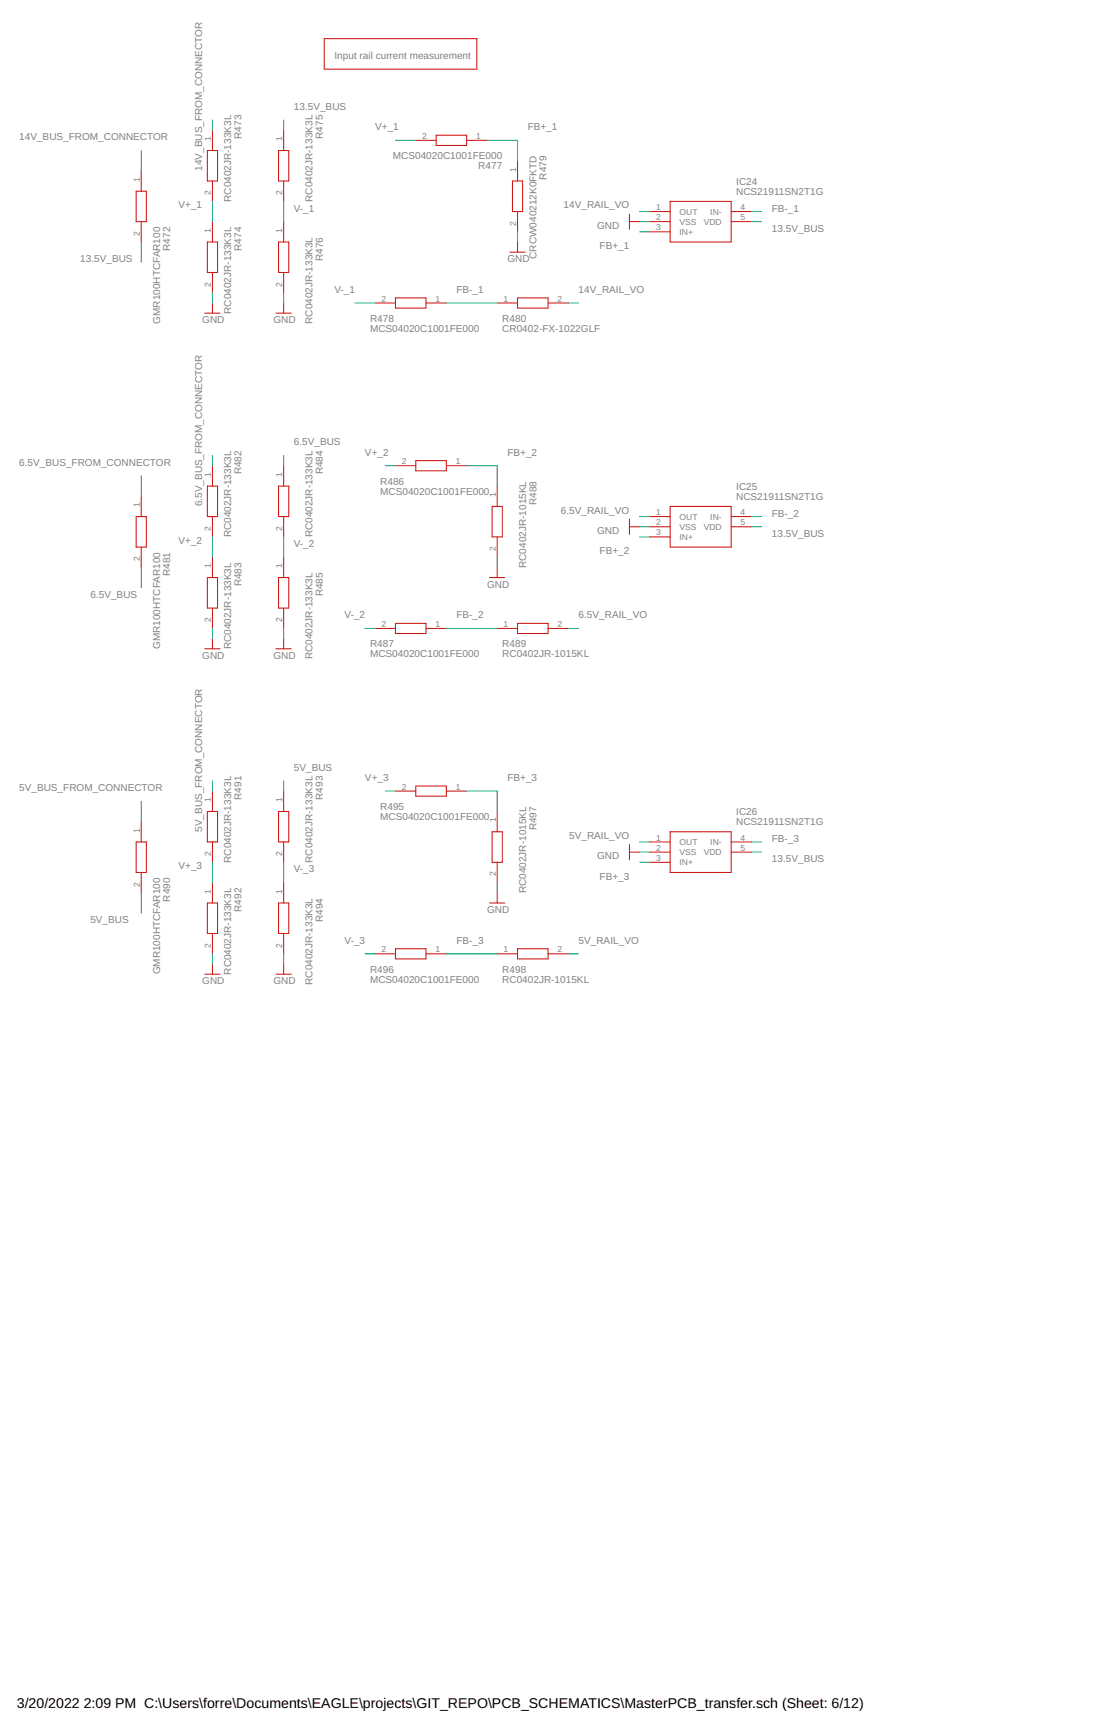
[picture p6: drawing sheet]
<svg xmlns="http://www.w3.org/2000/svg" width="279mm" height="432mm" viewBox="0 0 279 432" stroke-linecap="round" stroke-linejoin="round" font-family="sans-serif">
<defs><g id="words">
<g font-size="3.5">
<text x="4.2" y="426.6">3/20/2022</text>
<text x="20.9" y="426.6">2:09 PM C:\Users\forre\Documents\EAGLE\projects\GIT_REPO\PCB_SCHEMATICS\MasterPCB_transfer.sch (Sheet: 6/12)</text>
</g>
<g font-size="2.5" fill="#808080">
<text x="83.5" y="14.7">Input rail current measurement</text>
<text x="73.4" y="27.4">13.5V_BUS</text>
<text x="4.8" y="35">14V_BUS_FROM_CONNECTOR</text>
<text x="60.3" y="34.7" transform="rotate(-90 60.3 34.7)">R473</text>
<text x="80.6" y="34.7" transform="rotate(-90 80.6 34.7)">R475</text>
<text x="93.7" y="32.5">V+_1</text>
<text x="131.8" y="32.5">FB+_1</text>
<text x="98.1" y="39.7">MCS04020C1001FE000</text>
<text x="50.5" y="42.7" transform="rotate(-90 50.5 42.7)">14V_BUS_FROM_CONNECTOR</text>
<text x="119.4" y="42.3">R477</text>
<text x="136.5" y="44.8" transform="rotate(-90 136.5 44.8)">R479</text>
<text x="183.8" y="46.1">IC24</text>
<text x="44.6" y="52.1">V+_1</text>
<text x="57.7" y="50.4" transform="rotate(-90 57.7 50.4)">RC0402JR-133K3L</text>
<text x="73.4" y="52.8">V-_1</text>
<text x="78.1" y="50.4" transform="rotate(-90 78.1 50.4)">RC0402JR-133K3L</text>
<text x="140.7" y="52.1">14V_RAIL_VO</text>
<text x="183.8" y="48.6">NCS21911SN2T1G</text>
<text x="192.7" y="52.8">FB-_1</text>
<text x="149.1" y="57.1">GND</text>
<text x="192.7" y="57.9">13.5V_BUS</text>
<text x="20" y="65.5">13.5V_BUS</text>
<text x="42.5" y="62.6" transform="rotate(-90 42.5 62.6)">R472</text>
<text x="60.3" y="62.6" transform="rotate(-90 60.3 62.6)">R474</text>
<text x="80.6" y="65.2" transform="rotate(-90 80.6 65.2)">R476</text>
<text x="126.7" y="65.5">GND</text>
<text x="133.9" y="64.7" transform="rotate(-90 133.9 64.7)">CRCW040212K0FKTD</text>
<text x="149.7" y="62.2">FB+_1</text>
<text x="83.5" y="73.1">V-_1</text>
<text x="114" y="73.1">FB-_1</text>
<text x="144.5" y="73.1">14V_RAIL_VO</text>
<text x="40" y="80.8" transform="rotate(-90 40 80.8)">GMR100HTCFAR100</text>
<text x="50.5" y="80.8">GND</text>
<text x="57.7" y="78.3" transform="rotate(-90 57.7 78.3)">RC0402JR-133K3L</text>
<text x="68.3" y="80.8">GND</text>
<text x="78.1" y="80.9" transform="rotate(-90 78.1 80.9)">RC0402JR-133K3L</text>
<text x="92.4" y="82.9">MCS04020C1001FE000</text>
<text x="92.4" y="80.4">R478</text>
<text x="125.4" y="82.9">CR0402-FX-1022GLF</text>
<text x="125.4" y="80.4">R480</text>
<text x="73.4" y="111.2">6.5V_BUS</text>
<text x="91.1" y="113.8">V+_2</text>
<text x="126.7" y="113.8">FB+_2</text>
<text x="4.8" y="116.3">6.5V_BUS_FROM_CONNECTOR</text>
<text x="60.3" y="118.5" transform="rotate(-90 60.3 118.5)">R482</text>
<text x="80.6" y="118.5" transform="rotate(-90 80.6 118.5)">R484</text>
<text x="94.9" y="123.5">MCS04020C1001FE000</text>
<text x="94.9" y="121">R486</text>
<text x="183.8" y="124.8">NCS21911SN2T1G</text>
<text x="183.8" y="122.3">IC25</text>
<text x="50.5" y="126.5" transform="rotate(-90 50.5 126.5)">6.5V_BUS_FROM_CONNECTOR</text>
<text x="133.9" y="126.1" transform="rotate(-90 133.9 126.1)">R488</text>
<text x="140" y="128.2">6.5V_RAIL_VO</text>
<text x="192.7" y="129">FB-_2</text>
<text x="44.6" y="135.9">V+_2</text>
<text x="57.7" y="134.2" transform="rotate(-90 57.7 134.2)">RC0402JR-133K3L</text>
<text x="73.4" y="136.6">V-_2</text>
<text x="78.1" y="134.2" transform="rotate(-90 78.1 134.2)">RC0402JR-133K3L</text>
<text x="149.1" y="133.3">GND</text>
<text x="192.7" y="134.1">13.5V_BUS</text>
<text x="42.5" y="143.9" transform="rotate(-90 42.5 143.9)">R481</text>
<text x="131.4" y="141.8" transform="rotate(-90 131.4 141.8)">RC0402JR-1015KL</text>
<text x="149.7" y="138.4">FB+_2</text>
<text x="22.6" y="149.3">6.5V_BUS</text>
<text x="60.3" y="146.4" transform="rotate(-90 60.3 146.4)">R483</text>
<text x="80.6" y="149" transform="rotate(-90 80.6 149)">R485</text>
<text x="121.6" y="146.8">GND</text>
<text x="86.1" y="154.4">V-_2</text>
<text x="114" y="154.4">FB-_2</text>
<text x="144.5" y="154.4">6.5V_RAIL_VO</text>
<text x="92.4" y="161.6">R487</text>
<text x="125.4" y="161.6">R489</text>
<text x="40" y="162.1" transform="rotate(-90 40 162.1)">GMR100HTCFAR100</text>
<text x="50.5" y="164.6">GND</text>
<text x="57.7" y="162.2" transform="rotate(-90 57.7 162.2)">RC0402JR-133K3L</text>
<text x="68.3" y="164.6">GND</text>
<text x="78.1" y="164.7" transform="rotate(-90 78.1 164.7)">RC0402JR-133K3L</text>
<text x="92.4" y="164.2">MCS04020C1001FE000</text>
<text x="125.4" y="164.2">RC0402JR-1015KL</text>
<text x="4.8" y="197.6">5V_BUS_FROM_CONNECTOR</text>
<text x="73.4" y="192.5">5V_BUS</text>
<text x="91.1" y="195">V+_3</text>
<text x="126.7" y="195">FB+_3</text>
<text x="60.3" y="199.8" transform="rotate(-90 60.3 199.8)">R491</text>
<text x="80.6" y="199.8" transform="rotate(-90 80.6 199.8)">R493</text>
<text x="94.9" y="202.3">R495</text>
<text x="183.8" y="203.5">IC26</text>
<text x="50.5" y="207.7" transform="rotate(-90 50.5 207.7)">5V_BUS_FROM_CONNECTOR</text>
<text x="94.9" y="204.8">MCS04020C1001FE000</text>
<text x="133.9" y="207.4" transform="rotate(-90 133.9 207.4)">R497</text>
<text x="142.1" y="209.5">5V_RAIL_VO</text>
<text x="183.8" y="206.1">NCS21911SN2T1G</text>
<text x="57.7" y="215.5" transform="rotate(-90 57.7 215.5)">RC0402JR-133K3L</text>
<text x="78.1" y="215.5" transform="rotate(-90 78.1 215.5)">RC0402JR-133K3L</text>
<text x="149.1" y="214.6">GND</text>
<text x="192.7" y="215.4">13.5V_BUS</text>
<text x="192.7" y="210.3">FB-_3</text>
<text x="44.6" y="217.1">V+_3</text>
<text x="73.4" y="217.9">V-_3</text>
<text x="149.7" y="219.7">FB+_3</text>
<text x="42.5" y="225.2" transform="rotate(-90 42.5 225.2)">R490</text>
<text x="60.3" y="227.7" transform="rotate(-90 60.3 227.7)">R492</text>
<text x="131.4" y="223.1" transform="rotate(-90 131.4 223.1)">RC0402JR-1015KL</text>
<text x="22.6" y="230.6">5V_BUS</text>
<text x="80.6" y="230.2" transform="rotate(-90 80.6 230.2)">R494</text>
<text x="121.6" y="228.1">GND</text>
<text x="86.1" y="235.7">V-_3</text>
<text x="114" y="235.7">FB-_3</text>
<text x="144.5" y="235.7">5V_RAIL_VO</text>
<text x="40" y="243.4" transform="rotate(-90 40 243.4)">GMR100HTCFAR100</text>
<text x="50.5" y="245.8">GND</text>
<text x="57.7" y="243.4" transform="rotate(-90 57.7 243.4)">RC0402JR-133K3L</text>
<text x="68.3" y="245.8">GND</text>
<text x="78.1" y="246" transform="rotate(-90 78.1 246)">RC0402JR-133K3L</text>
<text x="92.4" y="245.5">MCS04020C1001FE000</text>
<text x="92.4" y="242.9">R496</text>
<text x="125.4" y="245.5">RC0402JR-1015KL</text>
<text x="125.4" y="242.9">R498</text>
</g>
<g font-size="2.1" fill="#808080">
<text x="52.7" y="35.2" transform="rotate(-90 52.7 35.2)">1</text>
<text x="70.5" y="35.2" transform="rotate(-90 70.5 35.2)">1</text>
<text x="105.4" y="34.7">2</text>
<text x="118.9" y="34.7">1</text>
<text x="34.9" y="45.4" transform="rotate(-90 34.9 45.4)">1</text>
<text x="128.9" y="42.9" transform="rotate(-90 128.9 42.9)">1</text>
<text x="52.7" y="48.7" transform="rotate(-90 52.7 48.7)">2</text>
<text x="70.5" y="48.7" transform="rotate(-90 70.5 48.7)">2</text>
<text x="163.8" y="52.5">1</text>
<text x="169.7" y="53.6">OUT</text>
<text x="177.4" y="53.6">IN-</text>
<text x="184.9" y="52.5">4</text>
<text x="34.9" y="58.9" transform="rotate(-90 34.9 58.9)">2</text>
<text x="52.7" y="58.1" transform="rotate(-90 52.7 58.1)">1</text>
<text x="70.5" y="58.1" transform="rotate(-90 70.5 58.1)">1</text>
<text x="128.9" y="56.3" transform="rotate(-90 128.9 56.3)">2</text>
<text x="163.8" y="55">2</text>
<text x="163.8" y="57.5">3</text>
<text x="169.7" y="56.1">VSS</text>
<text x="169.7" y="58.7">IN+</text>
<text x="175.7" y="56.1">VDD</text>
<text x="184.9" y="55">5</text>
<text x="52.7" y="71.6" transform="rotate(-90 52.7 71.6)">2</text>
<text x="70.5" y="71.6" transform="rotate(-90 70.5 71.6)">2</text>
<text x="95.2" y="75.3">2</text>
<text x="108.7" y="75.3">1</text>
<text x="125.7" y="75.3">1</text>
<text x="139.2" y="75.3">2</text>
<text x="52.7" y="119.1" transform="rotate(-90 52.7 119.1)">1</text>
<text x="70.5" y="119.1" transform="rotate(-90 70.5 119.1)">1</text>
<text x="100.3" y="116">2</text>
<text x="113.8" y="116">1</text>
<text x="123.8" y="124.1" transform="rotate(-90 123.8 124.1)">1</text>
<text x="34.9" y="126.7" transform="rotate(-90 34.9 126.7)">1</text>
<text x="163.8" y="128.7">1</text>
<text x="163.8" y="131.2">2</text>
<text x="169.7" y="129.8">OUT</text>
<text x="177.4" y="129.8">IN-</text>
<text x="184.9" y="128.7">4</text>
<text x="184.9" y="131.2">5</text>
<text x="52.7" y="132.5" transform="rotate(-90 52.7 132.5)">2</text>
<text x="70.5" y="132.5" transform="rotate(-90 70.5 132.5)">2</text>
<text x="123.8" y="137.6" transform="rotate(-90 123.8 137.6)">2</text>
<text x="163.8" y="133.7">3</text>
<text x="169.7" y="132.3">VSS</text>
<text x="169.7" y="134.9">IN+</text>
<text x="175.7" y="132.3">VDD</text>
<text x="34.9" y="140.2" transform="rotate(-90 34.9 140.2)">2</text>
<text x="52.7" y="141.9" transform="rotate(-90 52.7 141.9)">1</text>
<text x="70.5" y="141.9" transform="rotate(-90 70.5 141.9)">1</text>
<text x="52.7" y="155.4" transform="rotate(-90 52.7 155.4)">2</text>
<text x="70.5" y="155.4" transform="rotate(-90 70.5 155.4)">2</text>
<text x="95.2" y="156.6">2</text>
<text x="108.7" y="156.6">1</text>
<text x="125.7" y="156.6">1</text>
<text x="139.2" y="156.6">2</text>
<text x="100.3" y="197.2">2</text>
<text x="113.8" y="197.2">1</text>
<text x="52.7" y="200.3" transform="rotate(-90 52.7 200.3)">1</text>
<text x="70.5" y="200.3" transform="rotate(-90 70.5 200.3)">1</text>
<text x="34.9" y="207.9" transform="rotate(-90 34.9 207.9)">1</text>
<text x="123.8" y="205.4" transform="rotate(-90 123.8 205.4)">1</text>
<text x="163.8" y="209.9">1</text>
<text x="184.9" y="209.9">4</text>
<text x="52.7" y="213.8" transform="rotate(-90 52.7 213.8)">2</text>
<text x="70.5" y="213.8" transform="rotate(-90 70.5 213.8)">2</text>
<text x="163.8" y="212.5">2</text>
<text x="163.8" y="215">3</text>
<text x="169.7" y="211">OUT</text>
<text x="169.7" y="213.6">VSS</text>
<text x="175.7" y="213.6">VDD</text>
<text x="177.4" y="211">IN-</text>
<text x="184.9" y="212.5">5</text>
<text x="34.9" y="221.4" transform="rotate(-90 34.9 221.4)">2</text>
<text x="123.8" y="218.9" transform="rotate(-90 123.8 218.9)">2</text>
<text x="169.7" y="216.1">IN+</text>
<text x="52.7" y="223.2" transform="rotate(-90 52.7 223.2)">1</text>
<text x="70.5" y="223.2" transform="rotate(-90 70.5 223.2)">1</text>
<text x="52.7" y="236.7" transform="rotate(-90 52.7 236.7)">2</text>
<text x="70.5" y="236.7" transform="rotate(-90 70.5 236.7)">2</text>
<text x="95.2" y="237.9">2</text>
<text x="108.7" y="237.9">1</text>
<text x="125.7" y="237.9">1</text>
<text x="139.2" y="237.9">2</text>
</g>
</g></defs>
<g fill="none" stroke="#c90d0c" stroke-width=".25">
<path d="M81 9.7h38.1v7.6h-38.1zM51.8 37.6h2.5v7.6h-2.5zM53 32.5v5.1M69.6 37.6h2.5v7.6h-2.5zM70.8 32.5v5.1M103.8 35.1h5.1M108.9 33.8h7.6v2.5h-7.6zM116.5 35.1h5.1M34 47.8h2.5v7.6h-2.5zM35.3 42.7v5.1M35.3 55.4v5M53 45.2v5.1"/>
<path d="M53 55.4v5M70.8 45.2v5.1M70.8 55.4v5M128 45.2h2.5v7.6h-2.5zM129.2 40.1v5.1M129.2 52.8v5.1M157.2 55.4h2.5M157.2 53.5v3.8M162.2 55.4h5.1M162.2 52.8h5.1M162.2 57.9h5.1M167.3 50.3h15.3v10.1h-15.3z"/>
<path d="M182.6 55.4h5M182.6 52.8h5M51.1 78.2h3.8M51.8 60.4h2.5v7.7h-2.5zM53 68.1v5M53 75.7v2.5M68.9 78.2h3.8M69.6 60.4h2.5v7.7h-2.5zM70.8 68.1v5M70.8 75.7v2.5M93.7 75.7h5M98.7 74.4h7.7v2.5h-7.7z"/>
<path d="M106.4 75.7h5M124.1 75.7h5.1M127.3 63h3.8M129.2 74.4h7.6v2.5h-7.6zM129.2 60.4v2.6M136.8 75.7h5.1M53 116.3v5.1M70.8 116.3v5.1M98.7 116.3h5.1M103.8 115h7.6v2.6h-7.6zM111.4 116.3h5.1M34 129h2.5v7.6h-2.5z"/>
<path d="M35.3 123.9v5.1M35.3 136.6v5.1M51.8 121.4h2.5v7.6h-2.5zM53 129v5.1M53 139.2v5.1M69.6 121.4h2.5v7.6h-2.5zM70.8 129v5.1M70.8 139.2v5.1M122.9 126.5h2.5v7.6h-2.5zM124.1 121.4v5.1M124.1 134.1v5.1M157.2 129.6v3.9"/>
<path d="M157.2 131.6h2.5M162.2 129h5.1M162.2 134.1h5.1M162.2 131.6h5.1M167.3 126.5h15.3v10.1h-15.3zM182.6 129h5M182.6 131.6h5M51.8 144.3h2.5v7.6h-2.5zM53 151.9v5.1M53 159.5v2.5M69.6 144.3h2.5v7.6h-2.5zM70.8 151.9v5.1"/>
<path d="M70.8 159.5v2.5M93.7 157h5M98.7 155.7h7.7v2.5h-7.7zM106.4 157h5M122.2 144.3h3.8M124.1 157h5.1M124.1 141.7v2.6M129.2 155.7h7.6v2.5h-7.6zM136.8 157h5.1M51.1 162h3.8M68.9 162h3.8M53 197.6v5"/>
<path d="M70.8 197.6v5M98.7 197.6h5.1M103.8 196.3h7.6v2.5h-7.6zM111.4 197.6h5.1M34 210.3h2.5v7.6h-2.5zM35.3 205.2v5.1M35.3 217.9v5.1M51.8 202.6h2.5v7.7h-2.5zM53 210.3v5M69.6 202.6h2.5v7.7h-2.5zM70.8 210.3v5M122.9 207.7h2.5v7.6h-2.5z"/>
<path d="M124.1 202.6v5.1M124.1 215.3v5.1M157.2 210.9v3.8M157.2 212.8h2.5M162.2 210.3h5.1M162.2 215.3h5.1M162.2 212.8h5.1M167.3 207.7h15.3v10.2h-15.3zM182.6 210.3h5M182.6 212.8h5M51.8 225.5h2.5v7.6h-2.5zM53 220.4v5.1"/>
<path d="M53 233.1v5.1M69.6 225.5h2.5v7.6h-2.5zM70.8 220.4v5.1M70.8 233.1v5.1M93.7 238.2h5M98.7 236.9h7.7v2.6h-7.7zM106.4 238.2h5M122.2 225.5h3.8M124.1 223v2.5M124.1 238.2h5.1M129.2 236.9h7.6v2.6h-7.6zM136.8 238.2h5.1"/>
<path d="M51.1 243.3h3.8M53 240.7v2.6M68.9 243.3h3.8M70.8 240.7v2.6"/>
</g>
<g fill="none" stroke="#0dab76" stroke-width=".25">
<path d="M35.3 37.6v5.1M53 30v2.5M70.8 30v2.5M98.7 35.1h5.1M121.6 35.1h7.6v5M53 50.3v5.1M70.8 50.3v5.1M129.2 57.9v2.5M159.7 55.4h2.5M159.7 57.9h2.5M159.7 52.8h2.5M187.6 55.4h2.6"/>
<path d="M187.6 52.8h2.6M35.3 60.4v5.1M53 73.1v2.6M70.8 73.1v2.6M88.6 75.7h5.1M111.4 75.7h12.7M141.9 75.7h2.6M35.3 118.9v5M53 113.8v2.5M70.8 113.8v2.5M96.2 116.3h2.5M116.5 116.3h7.6v5.1"/>
<path d="M53 134.1v5.1M70.8 134.1v5.1M124.1 139.2v2.5M159.7 131.6h2.5M159.7 129h2.5M159.7 134.1h2.5M187.6 131.6h2.6M187.6 129h2.6M35.3 141.7v5.1M53 157v2.5M70.8 157v2.5M91.1 157h2.6"/>
<path d="M111.4 157h12.7M141.9 157h2.6M53 195v2.6M70.8 195v2.6M96.2 197.6h2.5M116.5 197.6h7.6v5M35.3 200.1v5.1M53 215.3v5.1M70.8 215.3v5.1M159.7 212.8h2.5M159.7 215.3h2.5M159.7 210.3h2.5"/>
<path d="M187.6 212.8h2.6M187.6 210.3h2.6M35.3 223v5M53 238.2v2.5M70.8 238.2v2.5M91.1 238.2h2.6M111.4 238.2h12.7M124.1 220.4v2.6M141.9 238.2h2.6"/>
</g>
<use href="#words"/>
</svg>
